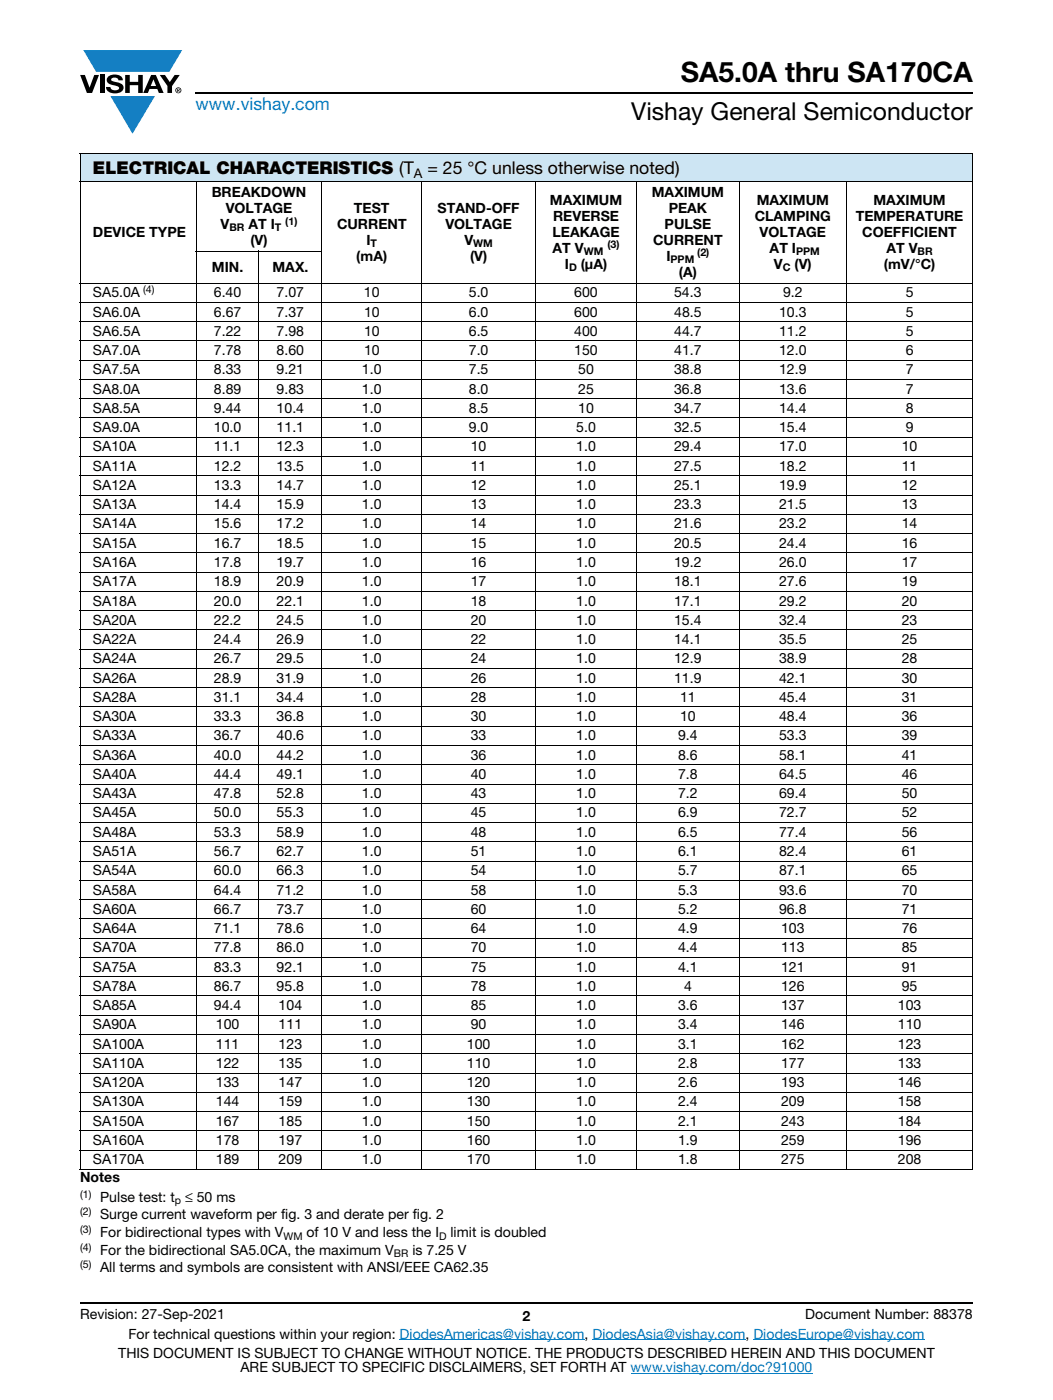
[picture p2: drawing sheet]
<svg xmlns="http://www.w3.org/2000/svg" width="210mm" height="279mm" viewBox="0 0 210 279" stroke-linecap="round" stroke-linejoin="round" font-family="sans-serif">
<defs><g id="words">
<text font-size="5.6" x="135.8" y="16.4">SA5.0A thru SA170CA</text>
<text font-size="4.9" x="125.9" y="23.9">Vishay General Semiconductor</text>
<text font-size="3.5" fill="#067ec4" x="39" y="22">www.vishay.com</text>
<g font-size="3.5">
<text x="18.5" y="34.8">ELECTRICAL CHARACTERISTICS (T</text>
<text x="85.2" y="34.8">= 25 °C unless otherwise noted)</text>
</g>
<g font-size="2.8">
<text x="42.2" y="39.3">BREAKDOWN</text>
<text x="109.7" y="40.9">MAXIMUM</text>
<text x="130" y="39.3">MAXIMUM</text>
<text x="150.9" y="40.9">MAXIMUM</text>
<text x="174.2" y="40.9">MAXIMUM</text>
<text x="18.5" y="47.3">DEVICE TYPE</text>
<text x="44" y="45.7">V</text>
<text x="45" y="42.5">VOLTAGE</text>
<text x="49.6" y="45.7">AT I</text>
<text x="67.2" y="45.7">CURRENT</text>
<text x="70.6" y="42.5">TEST</text>
<text x="87.3" y="42.5">STAND-OFF</text>
<text x="88.8" y="45.7">VOLTAGE</text>
<text x="110.2" y="47.3">LEAKAGE</text>
<text x="110.3" y="44.1">REVERSE</text>
<text x="132.5" y="45.7">PULSE</text>
<text x="133.4" y="42.5">PEAK</text>
<text x="150.5" y="44.1">CLAMPING</text>
<text x="151.5" y="47.3">VOLTAGE</text>
<text x="170.7" y="44.1">TEMPERATURE</text>
<text x="172" y="47.3">COEFFICIENT</text>
<text x="49.9" y="48.8">(V)</text>
<text x="71.1" y="52">(mA)</text>
<text x="73.1" y="48.8">I</text>
<text x="92.6" y="48.8">V</text>
<text x="93.7" y="52">(V)</text>
<text x="110.2" y="50.4">AT V</text>
<text x="112.6" y="53.6">I</text>
<text x="115.8" y="53.6">(μA)</text>
<text x="130.2" y="48.8">CURRENT</text>
<text x="132.9" y="52">I</text>
<text x="153.5" y="50.4">AT I</text>
<text x="154.3" y="53.6">V</text>
<text x="158.4" y="53.6">(V)</text>
<text x="176.3" y="53.6">(mV/°C)</text>
<text x="176.8" y="50.4">AT V</text>
<text x="18.5" y="59.3">SA5.0A</text>
<text x="42.2" y="54.2">MIN.</text>
<text x="42.6" y="59.3">6.40</text>
<text x="54.3" y="54.2">MAX.</text>
<text x="55.2" y="59.3">7.07</text>
<text x="72.6" y="59.3">10</text>
<text x="93.5" y="59.3">5.0</text>
<text x="114.5" y="59.3">600</text>
<text x="134.4" y="59.3">54.3</text>
<text x="135.4" y="55.2">(A)</text>
<text x="156.1" y="59.3">9.2</text>
<text x="180.6" y="59.3">5</text>
<text x="18.5" y="63.2">SA6.0A</text>
<text x="42.6" y="63.2">6.67</text>
<text x="55.2" y="63.2">7.37</text>
<text x="72.6" y="63.2">10</text>
<text x="93.5" y="63.2">6.0</text>
<text x="114.5" y="63.2">600</text>
<text x="134.4" y="63.2">48.5</text>
<text x="155.4" y="63.2">10.3</text>
<text x="180.6" y="63.2">5</text>
<text x="18.5" y="67">SA6.5A</text>
<text x="18.5" y="70.9">SA7.0A</text>
<text x="42.6" y="67">7.22</text>
<text x="42.6" y="70.9">7.78</text>
<text x="55.2" y="67">7.98</text>
<text x="55.2" y="70.9">8.60</text>
<text x="72.6" y="67">10</text>
<text x="72.6" y="70.9">10</text>
<text x="93.5" y="67">6.5</text>
<text x="93.5" y="70.9">7.0</text>
<text x="114.5" y="67">400</text>
<text x="114.5" y="70.9">150</text>
<text x="134.4" y="67">44.7</text>
<text x="134.4" y="70.9">41.7</text>
<text x="155.4" y="67">11.2</text>
<text x="155.4" y="70.9">12.0</text>
<text x="180.6" y="67">5</text>
<text x="180.6" y="70.9">6</text>
<text x="18.5" y="74.7">SA7.5A</text>
<text x="42.6" y="74.7">8.33</text>
<text x="55.2" y="74.7">9.21</text>
<text x="72.2" y="74.7">1.0</text>
<text x="93.5" y="74.7">7.5</text>
<text x="115.3" y="74.7">50</text>
<text x="134.4" y="74.7">38.8</text>
<text x="155.4" y="74.7">12.9</text>
<text x="180.6" y="74.7">7</text>
<text x="18.5" y="78.5">SA8.0A</text>
<text x="18.5" y="82.4">SA8.5A</text>
<text x="42.6" y="78.5">8.89</text>
<text x="42.6" y="82.4">9.44</text>
<text x="55.2" y="78.5">9.83</text>
<text x="55.2" y="82.4">10.4</text>
<text x="72.2" y="78.5">1.0</text>
<text x="72.2" y="82.4">1.0</text>
<text x="93.5" y="78.5">8.0</text>
<text x="93.5" y="82.4">8.5</text>
<text x="115.3" y="78.5">25</text>
<text x="115.3" y="82.4">10</text>
<text x="134.4" y="78.5">36.8</text>
<text x="134.4" y="82.4">34.7</text>
<text x="155.4" y="78.5">13.6</text>
<text x="155.4" y="82.4">14.4</text>
<text x="180.6" y="78.5">7</text>
<text x="180.6" y="82.4">8</text>
<text x="18.5" y="86.2">SA9.0A</text>
<text x="42.6" y="86.2">10.0</text>
<text x="55.2" y="86.2">11.1</text>
<text x="72.2" y="86.2">1.0</text>
<text x="93.5" y="86.2">9.0</text>
<text x="114.9" y="86.2">5.0</text>
<text x="134.4" y="86.2">32.5</text>
<text x="155.4" y="86.2">15.4</text>
<text x="180.6" y="86.2">9</text>
<text x="18.5" y="90.1">SA10A</text>
<text x="18.5" y="93.9">SA11A</text>
<text x="42.6" y="90.1">11.1</text>
<text x="42.6" y="93.9">12.2</text>
<text x="55.2" y="90.1">12.3</text>
<text x="55.2" y="93.9">13.5</text>
<text x="72.2" y="90.1">1.0</text>
<text x="72.2" y="93.9">1.0</text>
<text x="93.9" y="90.1">10</text>
<text x="93.9" y="93.9">11</text>
<text x="114.9" y="90.1">1.0</text>
<text x="114.9" y="93.9">1.0</text>
<text x="134.4" y="90.1">29.4</text>
<text x="134.4" y="93.9">27.5</text>
<text x="155.4" y="90.1">17.0</text>
<text x="155.4" y="93.9">18.2</text>
<text x="179.8" y="90.1">10</text>
<text x="179.8" y="93.9">11</text>
<text x="18.5" y="97.8">SA12A</text>
<text x="18.5" y="101.6">SA13A</text>
<text x="42.6" y="97.8">13.3</text>
<text x="42.6" y="101.6">14.4</text>
<text x="55.2" y="97.8">14.7</text>
<text x="55.2" y="101.6">15.9</text>
<text x="72.2" y="97.8">1.0</text>
<text x="72.2" y="101.6">1.0</text>
<text x="93.9" y="97.8">12</text>
<text x="93.9" y="101.6">13</text>
<text x="114.9" y="97.8">1.0</text>
<text x="114.9" y="101.6">1.0</text>
<text x="134.4" y="97.8">25.1</text>
<text x="134.4" y="101.6">23.3</text>
<text x="155.4" y="97.8">19.9</text>
<text x="155.4" y="101.6">21.5</text>
<text x="179.8" y="97.8">12</text>
<text x="179.8" y="101.6">13</text>
<text x="18.5" y="105.5">SA14A</text>
<text x="42.6" y="105.5">15.6</text>
<text x="55.2" y="105.5">17.2</text>
<text x="72.2" y="105.5">1.0</text>
<text x="93.9" y="105.5">14</text>
<text x="114.9" y="105.5">1.0</text>
<text x="134.4" y="105.5">21.6</text>
<text x="155.4" y="105.5">23.2</text>
<text x="179.8" y="105.5">14</text>
<text x="18.5" y="109.3">SA15A</text>
<text x="18.5" y="113.1">SA16A</text>
<text x="42.6" y="109.3">16.7</text>
<text x="42.6" y="113.1">17.8</text>
<text x="55.2" y="109.3">18.5</text>
<text x="55.2" y="113.1">19.7</text>
<text x="72.2" y="109.3">1.0</text>
<text x="72.2" y="113.1">1.0</text>
<text x="93.9" y="109.3">15</text>
<text x="93.9" y="113.1">16</text>
<text x="114.9" y="109.3">1.0</text>
<text x="114.9" y="113.1">1.0</text>
<text x="134.4" y="109.3">20.5</text>
<text x="134.4" y="113.1">19.2</text>
<text x="155.4" y="109.3">24.4</text>
<text x="155.4" y="113.1">26.0</text>
<text x="179.8" y="109.3">16</text>
<text x="179.8" y="113.1">17</text>
<text x="18.5" y="117">SA17A</text>
<text x="42.6" y="117">18.9</text>
<text x="55.2" y="117">20.9</text>
<text x="72.2" y="117">1.0</text>
<text x="93.9" y="117">17</text>
<text x="114.9" y="117">1.0</text>
<text x="134.4" y="117">18.1</text>
<text x="155.4" y="117">27.6</text>
<text x="179.8" y="117">19</text>
<text x="18.5" y="120.8">SA18A</text>
<text x="18.5" y="124.7">SA20A</text>
<text x="42.6" y="120.8">20.0</text>
<text x="42.6" y="124.7">22.2</text>
<text x="55.2" y="120.8">22.1</text>
<text x="55.2" y="124.7">24.5</text>
<text x="72.2" y="120.8">1.0</text>
<text x="72.2" y="124.7">1.0</text>
<text x="93.9" y="120.8">18</text>
<text x="93.9" y="124.7">20</text>
<text x="114.9" y="120.8">1.0</text>
<text x="114.9" y="124.7">1.0</text>
<text x="134.4" y="120.8">17.1</text>
<text x="134.4" y="124.7">15.4</text>
<text x="155.4" y="120.8">29.2</text>
<text x="155.4" y="124.7">32.4</text>
<text x="179.8" y="120.8">20</text>
<text x="179.8" y="124.7">23</text>
<text x="18.5" y="128.5">SA22A</text>
<text x="42.6" y="128.5">24.4</text>
<text x="55.2" y="128.5">26.9</text>
<text x="72.2" y="128.5">1.0</text>
<text x="93.9" y="128.5">22</text>
<text x="114.9" y="128.5">1.0</text>
<text x="134.4" y="128.5">14.1</text>
<text x="155.4" y="128.5">35.5</text>
<text x="179.8" y="128.5">25</text>
<text x="18.5" y="132.4">SA24A</text>
<text x="18.5" y="136.2">SA26A</text>
<text x="42.6" y="132.4">26.7</text>
<text x="42.6" y="136.2">28.9</text>
<text x="55.2" y="132.4">29.5</text>
<text x="55.2" y="136.2">31.9</text>
<text x="72.2" y="132.4">1.0</text>
<text x="72.2" y="136.2">1.0</text>
<text x="93.9" y="132.4">24</text>
<text x="93.9" y="136.2">26</text>
<text x="114.9" y="132.4">1.0</text>
<text x="114.9" y="136.2">1.0</text>
<text x="134.4" y="132.4">12.9</text>
<text x="134.4" y="136.2">11.9</text>
<text x="155.4" y="132.4">38.9</text>
<text x="155.4" y="136.2">42.1</text>
<text x="179.8" y="132.4">28</text>
<text x="179.8" y="136.2">30</text>
<text x="18.5" y="140.1">SA28A</text>
<text x="18.5" y="143.9">SA30A</text>
<text x="42.6" y="140.1">31.1</text>
<text x="42.6" y="143.9">33.3</text>
<text x="55.2" y="140.1">34.4</text>
<text x="55.2" y="143.9">36.8</text>
<text x="72.2" y="140.1">1.0</text>
<text x="72.2" y="143.9">1.0</text>
<text x="93.9" y="140.1">28</text>
<text x="93.9" y="143.9">30</text>
<text x="114.9" y="140.1">1.0</text>
<text x="114.9" y="143.9">1.0</text>
<text x="135.6" y="140.1">11</text>
<text x="135.6" y="143.9">10</text>
<text x="155.4" y="140.1">45.4</text>
<text x="155.4" y="143.9">48.4</text>
<text x="179.8" y="140.1">31</text>
<text x="179.8" y="143.9">36</text>
<text x="18.5" y="147.8">SA33A</text>
<text x="42.6" y="147.8">36.7</text>
<text x="55.2" y="147.8">40.6</text>
<text x="72.2" y="147.8">1.0</text>
<text x="93.9" y="147.8">33</text>
<text x="114.9" y="147.8">1.0</text>
<text x="135.2" y="147.8">9.4</text>
<text x="155.4" y="147.8">53.3</text>
<text x="179.8" y="147.8">39</text>
<text x="18.5" y="151.6">SA36A</text>
<text x="18.5" y="155.5">SA40A</text>
<text x="42.6" y="151.6">40.0</text>
<text x="42.6" y="155.5">44.4</text>
<text x="55.2" y="151.6">44.2</text>
<text x="55.2" y="155.5">49.1</text>
<text x="72.2" y="151.6">1.0</text>
<text x="72.2" y="155.5">1.0</text>
<text x="93.9" y="151.6">36</text>
<text x="93.9" y="155.5">40</text>
<text x="114.9" y="151.6">1.0</text>
<text x="114.9" y="155.5">1.0</text>
<text x="135.2" y="151.6">8.6</text>
<text x="135.2" y="155.5">7.8</text>
<text x="155.4" y="151.6">58.1</text>
<text x="155.4" y="155.5">64.5</text>
<text x="179.8" y="151.6">41</text>
<text x="179.8" y="155.5">46</text>
<text x="18.5" y="159.3">SA43A</text>
<text x="42.6" y="159.3">47.8</text>
<text x="55.2" y="159.3">52.8</text>
<text x="72.2" y="159.3">1.0</text>
<text x="93.9" y="159.3">43</text>
<text x="114.9" y="159.3">1.0</text>
<text x="135.2" y="159.3">7.2</text>
<text x="155.4" y="159.3">69.4</text>
<text x="179.8" y="159.3">50</text>
<text x="18.5" y="163.1">SA45A</text>
<text x="18.5" y="167">SA48A</text>
<text x="42.6" y="163.1">50.0</text>
<text x="42.6" y="167">53.3</text>
<text x="55.2" y="163.1">55.3</text>
<text x="55.2" y="167">58.9</text>
<text x="72.2" y="163.1">1.0</text>
<text x="72.2" y="167">1.0</text>
<text x="93.9" y="163.1">45</text>
<text x="93.9" y="167">48</text>
<text x="114.9" y="163.1">1.0</text>
<text x="114.9" y="167">1.0</text>
<text x="135.2" y="163.1">6.9</text>
<text x="135.2" y="167">6.5</text>
<text x="155.4" y="163.1">72.7</text>
<text x="155.4" y="167">77.4</text>
<text x="179.8" y="163.1">52</text>
<text x="179.8" y="167">56</text>
<text x="18.5" y="170.8">SA51A</text>
<text x="42.6" y="170.8">56.7</text>
<text x="55.2" y="170.8">62.7</text>
<text x="72.2" y="170.8">1.0</text>
<text x="93.9" y="170.8">51</text>
<text x="114.9" y="170.8">1.0</text>
<text x="135.2" y="170.8">6.1</text>
<text x="155.4" y="170.8">82.4</text>
<text x="179.8" y="170.8">61</text>
<text x="18.5" y="174.7">SA54A</text>
<text x="18.5" y="178.5">SA58A</text>
<text x="42.6" y="174.7">60.0</text>
<text x="42.6" y="178.5">64.4</text>
<text x="55.2" y="174.7">66.3</text>
<text x="55.2" y="178.5">71.2</text>
<text x="72.2" y="174.7">1.0</text>
<text x="72.2" y="178.5">1.0</text>
<text x="93.9" y="174.7">54</text>
<text x="93.9" y="178.5">58</text>
<text x="114.9" y="174.7">1.0</text>
<text x="114.9" y="178.5">1.0</text>
<text x="135.2" y="174.7">5.7</text>
<text x="135.2" y="178.5">5.3</text>
<text x="155.4" y="174.7">87.1</text>
<text x="155.4" y="178.5">93.6</text>
<text x="179.8" y="174.7">65</text>
<text x="179.8" y="178.5">70</text>
<text x="18.5" y="182.4">SA60A</text>
<text x="42.6" y="182.4">66.7</text>
<text x="55.2" y="182.4">73.7</text>
<text x="72.2" y="182.4">1.0</text>
<text x="93.9" y="182.4">60</text>
<text x="114.9" y="182.4">1.0</text>
<text x="135.2" y="182.4">5.2</text>
<text x="155.4" y="182.4">96.8</text>
<text x="179.8" y="182.4">71</text>
<text x="18.5" y="186.2">SA64A</text>
<text x="18.5" y="190.1">SA70A</text>
<text x="42.6" y="186.2">71.1</text>
<text x="42.6" y="190.1">77.8</text>
<text x="55.2" y="186.2">78.6</text>
<text x="55.2" y="190.1">86.0</text>
<text x="72.2" y="186.2">1.0</text>
<text x="72.2" y="190.1">1.0</text>
<text x="93.9" y="186.2">64</text>
<text x="93.9" y="190.1">70</text>
<text x="114.9" y="186.2">1.0</text>
<text x="114.9" y="190.1">1.0</text>
<text x="135.2" y="186.2">4.9</text>
<text x="135.2" y="190.1">4.4</text>
<text x="155.7" y="186.2">103</text>
<text x="155.7" y="190.1">113</text>
<text x="179.8" y="186.2">76</text>
<text x="179.8" y="190.1">85</text>
<text x="18.5" y="193.9">SA75A</text>
<text x="18.5" y="197.7">SA78A</text>
<text x="42.6" y="193.9">83.3</text>
<text x="42.6" y="197.7">86.7</text>
<text x="55.2" y="193.9">92.1</text>
<text x="55.2" y="197.7">95.8</text>
<text x="72.2" y="193.9">1.0</text>
<text x="72.2" y="197.7">1.0</text>
<text x="93.9" y="193.9">75</text>
<text x="93.9" y="197.7">78</text>
<text x="114.9" y="193.9">1.0</text>
<text x="114.9" y="197.7">1.0</text>
<text x="135.2" y="193.9">4.1</text>
<text x="136.4" y="197.7">4</text>
<text x="155.7" y="193.9">121</text>
<text x="155.7" y="197.7">126</text>
<text x="179.8" y="193.9">91</text>
<text x="179.8" y="197.7">95</text>
<text x="18.5" y="201.6">SA85A</text>
<text x="42.6" y="201.6">94.4</text>
<text x="55.6" y="201.6">104</text>
<text x="72.2" y="201.6">1.0</text>
<text x="93.9" y="201.6">85</text>
<text x="114.9" y="201.6">1.0</text>
<text x="135.2" y="201.6">3.6</text>
<text x="155.7" y="201.6">137</text>
<text x="179" y="201.6">103</text>
<text x="18.5" y="205.4">SA90A</text>
<text x="18.5" y="209.3">SA100A</text>
<text x="43" y="205.4">100</text>
<text x="43" y="209.3">111</text>
<text x="55.6" y="205.4">111</text>
<text x="55.6" y="209.3">123</text>
<text x="72.2" y="205.4">1.0</text>
<text x="72.2" y="209.3">1.0</text>
<text x="93.1" y="209.3">100</text>
<text x="93.9" y="205.4">90</text>
<text x="114.9" y="205.4">1.0</text>
<text x="114.9" y="209.3">1.0</text>
<text x="135.2" y="205.4">3.4</text>
<text x="135.2" y="209.3">3.1</text>
<text x="155.7" y="205.4">146</text>
<text x="155.7" y="209.3">162</text>
<text x="179" y="205.4">110</text>
<text x="179.1" y="209.3">123</text>
<text x="18.5" y="213.1">SA110A</text>
<text x="43" y="213.1">122</text>
<text x="55.6" y="213.1">135</text>
<text x="72.2" y="213.1">1.0</text>
<text x="93.1" y="213.1">110</text>
<text x="114.9" y="213.1">1.0</text>
<text x="135.2" y="213.1">2.8</text>
<text x="155.7" y="213.1">177</text>
<text x="179.1" y="213.1">133</text>
<text x="18.5" y="217">SA120A</text>
<text x="18.5" y="220.8">SA130A</text>
<text x="43" y="217">133</text>
<text x="43" y="220.8">144</text>
<text x="55.6" y="217">147</text>
<text x="55.6" y="220.8">159</text>
<text x="72.2" y="217">1.0</text>
<text x="72.2" y="220.8">1.0</text>
<text x="93.1" y="217">120</text>
<text x="93.1" y="220.8">130</text>
<text x="114.9" y="217">1.0</text>
<text x="114.9" y="220.8">1.0</text>
<text x="135.2" y="217">2.6</text>
<text x="135.2" y="220.8">2.4</text>
<text x="155.7" y="217">193</text>
<text x="155.7" y="220.8">209</text>
<text x="179.1" y="217">146</text>
<text x="179.1" y="220.8">158</text>
<text x="18.5" y="224.7">SA150A</text>
<text x="43" y="224.7">167</text>
<text x="55.6" y="224.7">185</text>
<text x="72.2" y="224.7">1.0</text>
<text x="93.1" y="224.7">150</text>
<text x="114.9" y="224.7">1.0</text>
<text x="135.2" y="224.7">2.1</text>
<text x="155.7" y="224.7">243</text>
<text x="179.1" y="224.7">184</text>
<text x="18.5" y="228.5">SA160A</text>
<text x="18.5" y="232.4">SA170A</text>
<text x="43" y="228.5">178</text>
<text x="43" y="232.4">189</text>
<text x="55.6" y="228.5">197</text>
<text x="55.6" y="232.4">209</text>
<text x="72.2" y="228.5">1.0</text>
<text x="72.2" y="232.4">1.0</text>
<text x="93.1" y="228.5">160</text>
<text x="93.1" y="232.4">170</text>
<text x="114.9" y="228.5">1.0</text>
<text x="114.9" y="232.4">1.0</text>
<text x="135.2" y="228.5">1.9</text>
<text x="135.2" y="232.4">1.8</text>
<text x="155.7" y="228.5">259</text>
<text x="155.7" y="232.4">275</text>
<text x="179.1" y="228.5">196</text>
<text x="179.1" y="232.4">208</text>
<text x="16" y="236">Notes</text>
<text x="20" y="239.8">Pulse test: t</text>
<text x="36.9" y="239.8">≤ 50 ms</text>
<text x="20" y="243.4">Surge current waveform per fig. 3 and derate per fig. 2</text>
<text x="20" y="246.9">For bidirectional types with V</text>
<text x="20" y="250.4">For the bidirectional SA5.0CA, the maximum V</text>
<text x="61.1" y="246.9">of 10 V and less the I</text>
<text x="82.2" y="250.4">is 7.25 V</text>
<text x="89.9" y="246.9">limit is doubled</text>
<text x="20" y="253.9">All terms and symbols are consistent with ANSI/EEE CA62.35</text>
<text x="16" y="263.3">Revision: 27-Sep-2021</text>
<text x="104.2" y="263.6">2</text>
<text x="160.6" y="263.3">Document Number: 88378</text>
<text x="25.6" y="267.1">For technical questions within your region: DiodesAmericas@vishay.com, DiodesAsia@vishay.com, DiodesEurope@vishay.com</text>
<text x="23.6" y="271">THIS DOCUMENT IS SUBJECT TO CHANGE WITHOUT NOTICE. THE PRODUCTS DESCRIBED HEREIN AND THIS DOCUMENT</text>
<text x="48" y="273.8">ARE SUBJECT TO SPECIFIC DISCLAIMERS, SET FORTH AT www.vishay.com/doc?91000</text>
</g>
<text font-size="2.6" x="82.5" y="35.4">A</text>
<g font-size="2.1">
<text x="45.7" y="46.2">BR</text>
<text x="54.8" y="46.2">T</text>
<text x="56.9" y="44.8">(1)</text>
<text x="73.9" y="49.3">T</text>
<text x="94.4" y="49.3">WM</text>
<text x="116.4" y="50.9">WM</text>
<text x="121.1" y="49.6">(3)</text>
<text x="133.7" y="52.5">PPM</text>
<text x="139" y="51.2">(2)</text>
<text x="158.7" y="50.9">PPM</text>
<text x="183" y="50.9">BR</text>
<text x="28.5" y="58.5">(4)</text>
<text x="113.5" y="54.1">D</text>
<text x="156.1" y="54.1">C</text>
<text x="16" y="239">(1)</text>
<text x="16" y="242.5">(2)</text>
<text x="34.9" y="240.4">p</text>
<text x="16" y="246">(3)</text>
<text x="16" y="249.6">(4)</text>
<text x="56.6" y="247.4">WM</text>
<text x="78.5" y="250.9">BR</text>
<text x="87.6" y="247.4">D</text>
<text x="16" y="253.1">(5)</text>
</g>
</g></defs>
<g fill="#147fc3">
<path d="M16.6 10h19.7l-2.5 4.3h-1.2h-13.4z"/>
<path d="M22 19.2h8.9l-4.5 7.5z"/>
</g>
<g fill="#000">
<path d="M16 15h.9l1 2.5 .9-2.5h.9l-1.3 3.6h-1.1zM19.9 15h.9v3.6h-.9zM21.6 15.3a2.1 2.1 0 0 1 2.8 .3l.1 .4h-.9a.79 .79 0 0 0-.7-.5 .79 .79 0 0 0-.7 .4l.2 .3 1 .2a1.08 1.08 0 0 1 1.2 1 1.08 1.08 0 0 1-1.1 1.2 1.73 1.73 0 0 1-2.4-1.2h.9a.96 .96 0 0 0 .8 .6 .96 .96 0 0 0 1-.4 1.31 1.31 0 0 0-1.3-.6 1.03 1.03 0 0 1-1-.6 1.03 1.03 0 0 1 .1-1.1zM25 15h.9v1.3h1.7v-1.3h.9v3.6h-.9v-1.6h-1.7v1.6h-.9zM31.9 15h1l1 1.4 .9-1.4h1l-1.5 2.2v1.4h-.9v-1.4z"/>
<path d="M30.6 15.8l.5 1.4h-1zM30.1 15l-1.5 3.6h.9l.3-.8h1.6l.3 .8h.9l-1.5-3.6z"/>
<path d="M35.5 17.8h.2v.2h-.2zM35.3 17.7v.7h.2v-.3l.3 .3-.1-.3 .1-.2v-.2z"/>
<path d="M35.1 18a.46 .46 0 0 1 .9 0 .46 .46 0 0 1-.9 0zM35 18a.6 .6 0 0 0 1.2 0 .6 .6 0 0 0-1.2 0z"/>
</g>
<path d="M39 18.6h155M16 260h178" fill="none" stroke="#000" stroke-width=".36"/>
<path d="M79.7 267.4h36.9M118.2 267.4h30.5M125.8 274h36.2M150.2 267.4h34.2" fill="none" stroke="#067ec4" stroke-width=".2"/>
<path d="M16 30.7h178v5.5h-178z" fill="#cde5f3"/>
<g fill="none" stroke="#000" stroke-width=".2">
<path d="M15.9 30.7h178.2M15.9 36.2h178.2M16 30.8v202.5M39.1 36.1v197.4M64.2 36.1v197.4M84.1 36.1v197.4M106.8 36.1v197.4M127 36.1v197.4M147.4 36.1v197.4M168.8 36.1v197.4M194 30.8v202.5M15.9 56.5h178.2"/>
<path d="M39 50.1h25.3M51.6 50v183.5M15.9 60.3h178.2M15.9 64.2h178.2M15.9 68h178.2M15.9 71.9h178.2M15.9 75.7h178.2M15.9 79.6h178.2M15.9 83.4h178.2M15.9 87.3h178.2M15.9 91.1h178.2M15.9 94.9h178.2"/>
<path d="M15.9 98.8h178.2M15.9 102.6h178.2M15.9 106.5h178.2M15.9 110.3h178.2M15.9 114.2h178.2M15.9 118h178.2M15.9 121.9h178.2M15.9 125.7h178.2M15.9 129.5h178.2M15.9 133.4h178.2M15.9 137.2h178.2M15.9 141.1h178.2"/>
<path d="M15.9 144.9h178.2M15.9 148.8h178.2M15.9 152.6h178.2M15.9 156.5h178.2M15.9 160.3h178.2M15.9 164.2h178.2M15.9 168h178.2M15.9 171.8h178.2M15.9 175.7h178.2M15.9 179.5h178.2M15.9 183.4h178.2M15.9 187.2h178.2"/>
<path d="M15.9 191.1h178.2M15.9 194.9h178.2M15.9 198.8h178.2M15.9 202.6h178.2M15.9 206.4h178.2M15.9 210.3h178.2M15.9 214.2h178.2M15.9 218h178.2M15.9 221.8h178.2M15.9 225.7h178.2M15.9 229.5h178.2M15.9 233.4h178.2"/>
</g>
<use href="#words"/>
</svg>
